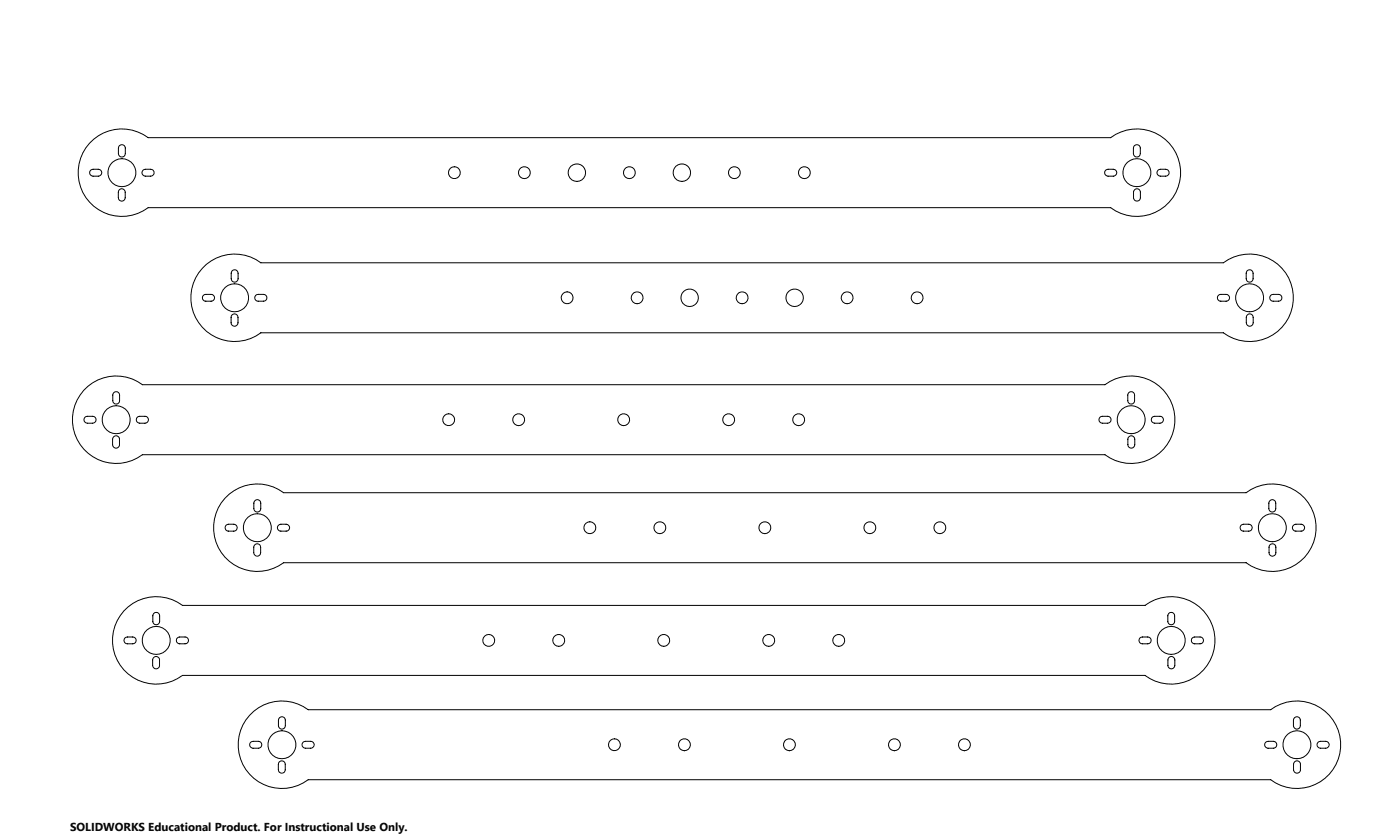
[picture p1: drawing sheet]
<svg xmlns="http://www.w3.org/2000/svg" width="508mm" height="305mm" viewBox="0 0 508 305" stroke-linecap="round" stroke-linejoin="round" font-family="sans-serif">
<defs><g id="words">
<text font-size="4.2" x="25.4" y="301.4">SOLIDWORKS Educational Product. For Instructional Use Only.</text>
</g></defs>
<g fill="none" stroke="#000" stroke-width=".36">
<path d="M32.5 52a15.9 15.9 0 0 1 21.3-2h349.2a15.9 15.9 0 0 1 21.3 2 15.9 15.9 0 0 1 0 21.3 15.9 15.9 0 0 1-21.3 2.1h-349.2a15.9 15.9 0 0 1-21.3-2.1 15.9 15.9 0 0 1 0-21.3zM43.3 52.8a1.28 1.28 0 0 1 1.4-.2 1.28 1.28 0 0 1 .8 1.1v2a1.25 1.25 0 0 1-1.3 1.3 1.25 1.25 0 0 1-1.2-1.3v-2zM411.6 52.8a1.28 1.28 0 0 1 1.4-.2 1.28 1.28 0 0 1 .8 1.1v2a1.25 1.25 0 0 1-1.3 1.3 1.25 1.25 0 0 1-1.2-1.3v-2zM32.9 61.8a4 4 0 0 1 3.3-.3 1.25 1.25 0 0 1 .7 1.4 1.25 1.25 0 0 1-1.2 1h-1.9a1.26 1.26 0 0 1-1.2-.8 1.26 1.26 0 0 1 .3-1.3zM43.3 68.9a1.26 1.26 0 0 1 1.4-.3 1.26 1.26 0 0 1 .7 1.1v2.1a1.25 1.25 0 0 1-1.2 1.2 1.25 1.25 0 0 1-1.3-1.2v-2.1zM51.9 61.8a4 4 0 0 1 3.3-.3 1.25 1.25 0 0 1 .7 1.4 1.25 1.25 0 0 1-1.2 1h-1.9a1.26 1.26 0 0 1-1.2-.8 1.26 1.26 0 0 1 .3-1.3zM401.2 61.8a4 4 0 0 1 3.3-.3 1.25 1.25 0 0 1 .7 1.4 1.25 1.25 0 0 1-1.2 1h-1.9a1.26 1.26 0 0 1-1.2-.8 1.26 1.26 0 0 1 .3-1.3zM411.7 68.9a1.23 1.23 0 0 1 1.3-.3 1.23 1.23 0 0 1 .8 1.1v2.1a1.25 1.25 0 0 1-1.2 1.2 1.25 1.25 0 0 1-1.3-1.2v-2.1zM420.2 61.8a4 4 0 0 1 3.3-.3 1.25 1.25 0 0 1 .7 1.4 1.25 1.25 0 0 1-1.2 1h-1.9a1.26 1.26 0 0 1-1.2-.8 1.26 1.26 0 0 1 .3-1.3zM73.4 97.4a15.9 15.9 0 0 1 21.3-2h349.2a15.9 15.9 0 0 1 21.3 2 15.9 15.9 0 0 1 0 21.3 15.9 15.9 0 0 1-21.3 2.1h-349.2a15.9 15.9 0 0 1-21.3-2.1 15.9 15.9 0 0 1 0-21.3zM84.2 98.2a1.26 1.26 0 0 1 1.4-.2 1.26 1.26 0 0 1 .8 1.1v2a1.25 1.25 0 0 1-1.3 1.3 1.25 1.25 0 0 1-1.2-1.3v-2zM452.5 98.2a1.26 1.26 0 0 1 1.4-.2 1.26 1.26 0 0 1 .8 1.1v2a1.25 1.25 0 0 1-1.3 1.3 1.25 1.25 0 0 1-1.2-1.3v-2z"/>
<path d="M73.8 107.2a4.1 4.1 0 0 1 3.3-.3 1.25 1.25 0 0 1 .7 1.4 1.25 1.25 0 0 1-1.2 1h-1.9a1.23 1.23 0 0 1-1.2-.8 1.23 1.23 0 0 1 .3-1.3zM84.2 114.3a1.26 1.26 0 0 1 1.4-.3 1.26 1.26 0 0 1 .8 1.1v2a1.25 1.25 0 0 1-1.3 1.3 1.25 1.25 0 0 1-1.2-1.3v-2zM92.8 107.2a3.9 3.9 0 0 1 3.7 0 1.23 1.23 0 0 1 .3 1.3 1.23 1.23 0 0 1-1.2 .8h-1.9a1.25 1.25 0 0 1-1.2-.8 1.25 1.25 0 0 1 .3-1.3zM442.1 107.2a4.1 4.1 0 0 1 3.3-.3 1.25 1.25 0 0 1 .7 1.4 1.25 1.25 0 0 1-1.2 1h-1.9a1.23 1.23 0 0 1-1.2-.8 1.23 1.23 0 0 1 .3-1.3zM452.6 114.3a1.23 1.23 0 0 1 1.4-.3 1.23 1.23 0 0 1 .7 1.1v2a1.25 1.25 0 0 1-1.2 1.3 1.25 1.25 0 0 1-1.3-1.3v-2zM461.1 107.2a3.9 3.9 0 0 1 3.7 0 1.23 1.23 0 0 1 .3 1.3 1.23 1.23 0 0 1-1.2 .8h-1.9a1.25 1.25 0 0 1-1.2-.8 1.25 1.25 0 0 1 .3-1.3zM30.4 141.6a15.9 15.9 0 0 1 21.3-2h349.2a15.9 15.9 0 0 1 21.3 2 15.9 15.9 0 0 1 0 21.4 15.9 15.9 0 0 1-21.3 2h-349.2a15.9 15.9 0 0 1-21.3-2 15.9 15.9 0 0 1 0-21.4zM30.8 151.4a4.1 4.1 0 0 1 3.3-.3 1.27 1.27 0 0 1 .7 1.4 1.27 1.27 0 0 1-1.2 1.1h-1.9a1.26 1.26 0 0 1-1.2-.8 1.26 1.26 0 0 1 .3-1.4zM41.2 158.5a1.23 1.23 0 0 1 1.4-.3 1.23 1.23 0 0 1 .8 1.2v2a1.25 1.25 0 0 1-1.3 1.2 1.25 1.25 0 0 1-1.2-1.2v-2zM41.3 142.5a1.23 1.23 0 0 1 1.3-.3 1.23 1.23 0 0 1 .8 1.2v2a1.23 1.23 0 0 1-1.2 1.2 1.23 1.23 0 0 1-1.3-1.2v-2zM49.8 151.4a3.8 3.8 0 0 1 3.7 0 1.28 1.28 0 0 1 .3 1.4 1.28 1.28 0 0 1-1.2 .8h-1.9a1.26 1.26 0 0 1-1.2-.8 1.26 1.26 0 0 1 .3-1.4zM399.1 151.4a4.1 4.1 0 0 1 3.3-.3 1.27 1.27 0 0 1 .7 1.4 1.27 1.27 0 0 1-1.2 1.1h-1.9a1.26 1.26 0 0 1-1.2-.8 1.26 1.26 0 0 1 .3-1.4z"/>
<path d="M409.6 142.5a1.23 1.23 0 0 1 1.3-.3 1.23 1.23 0 0 1 .8 1.2v2a1.23 1.23 0 0 1-1.2 1.2 1.23 1.23 0 0 1-1.3-1.2v-2zM409.6 158.5a1.26 1.26 0 0 1 1.4-.3 1.26 1.26 0 0 1 .8 1.2v2a1.25 1.25 0 0 1-1.3 1.2 1.25 1.25 0 0 1-1.2-1.2v-2zM418.1 151.4a3.8 3.8 0 0 1 3.7 0 1.28 1.28 0 0 1 .3 1.4 1.28 1.28 0 0 1-1.2 .8h-1.9a1.26 1.26 0 0 1-1.2-.8 1.26 1.26 0 0 1 .3-1.4zM81.6 180.8a15.9 15.9 0 0 1 21.3-2h349.3a15.9 15.9 0 0 1 21.2 2 15.9 15.9 0 0 1 0 21.4 15.9 15.9 0 0 1-21.2 2h-349.3a15.9 15.9 0 0 1-21.3-2 15.9 15.9 0 0 1 0-21.4zM82 190.6a3.7 3.7 0 0 1 3.3-.3 1.25 1.25 0 0 1 .8 1.4 1.25 1.25 0 0 1-1.3 1h-1.9a1.26 1.26 0 0 1-1.1-.7 1.26 1.26 0 0 1 .2-1.4zM92.5 197.7a1.26 1.26 0 0 1 1.3-.3 1.26 1.26 0 0 1 .8 1.1v2.1a1.25 1.25 0 0 1-1.3 1.2 1.25 1.25 0 0 1-1.2-1.2v-2.1zM92.5 181.7a1.23 1.23 0 0 1 1.4-.3 1.23 1.23 0 0 1 .7 1.2v2a1.25 1.25 0 0 1-1.2 1.2 1.25 1.25 0 0 1-1.3-1.2v-2zM101 190.6a3.5 3.5 0 0 1 3.7 0 1.23 1.23 0 0 1 .3 1.4 1.23 1.23 0 0 1-1.2 .7h-1.9a1.23 1.23 0 0 1-1.1-.7 1.23 1.23 0 0 1 .2-1.4zM450.3 190.6a3.7 3.7 0 0 1 3.3-.3 1.25 1.25 0 0 1 .8 1.4 1.25 1.25 0 0 1-1.3 1h-1.9a1.26 1.26 0 0 1-1.1-.7 1.26 1.26 0 0 1 .2-1.4zM460.8 181.7a1.23 1.23 0 0 1 1.4-.3 1.23 1.23 0 0 1 .7 1.2v2a1.25 1.25 0 0 1-1.2 1.2 1.25 1.25 0 0 1-1.3-1.2v-2zM460.8 197.7a1.26 1.26 0 0 1 1.4-.3 1.26 1.26 0 0 1 .8 1.1v2.1a1.24 1.24 0 0 1-1.3 1.2 1.24 1.24 0 0 1-1.2-1.2v-2.1zM469.3 190.6a3.5 3.5 0 0 1 3.7 0 1.23 1.23 0 0 1 .3 1.4 1.23 1.23 0 0 1-1.2 .7h-1.9a1.23 1.23 0 0 1-1.1-.7 1.23 1.23 0 0 1 .2-1.4z"/>
<path d="M44.9 221.7a15.9 15.9 0 0 1 21.3-2h349.3a15.9 15.9 0 0 1 21.2 2 15.9 15.9 0 0 1 0 21.4 15.9 15.9 0 0 1-21.2 2h-349.3a15.9 15.9 0 0 1-21.3-2 15.9 15.9 0 0 1 0-21.4zM45.3 231.5a3.9 3.9 0 0 1 3.7 0 1.23 1.23 0 0 1 .3 1.4 1.23 1.23 0 0 1-1.1 .7h-2a1.25 1.25 0 0 1-1.1-.7 1.25 1.25 0 0 1 .2-1.4zM55.8 238.6a1.23 1.23 0 0 1 1.3-.3 1.23 1.23 0 0 1 .8 1.2v1.9a1.25 1.25 0 0 1-1.3 1.3 1.25 1.25 0 0 1-1.2-1.3v-1.9zM55.8 222.6a1.23 1.23 0 0 1 1.4-.3 1.23 1.23 0 0 1 .7 1.1v2.1a1.23 1.23 0 0 1-1.2 1.2 1.23 1.23 0 0 1-1.2-1.2v-2.1zM64.3 231.5a3.8 3.8 0 0 1 3.8 0 1.25 1.25 0 0 1 .2 1.4 1.25 1.25 0 0 1-1.2 .7h-1.9a1.23 1.23 0 0 1-1.1-.7 1.23 1.23 0 0 1 .2-1.4zM413.6 231.5a3.9 3.9 0 0 1 3.7 0 1.23 1.23 0 0 1 .3 1.4 1.23 1.23 0 0 1-1.1 .7h-2a1.25 1.25 0 0 1-1.1-.7 1.25 1.25 0 0 1 .2-1.4zM424.1 222.6a1.23 1.23 0 0 1 1.4-.3 1.23 1.23 0 0 1 .7 1.1v2.1a1.23 1.23 0 0 1-1.2 1.2 1.23 1.23 0 0 1-1.2-1.2v-2.1zM424.1 238.6a1.26 1.26 0 0 1 1.4-.3 1.26 1.26 0 0 1 .8 1.2v1.9a1.25 1.25 0 0 1-1.3 1.3 1.25 1.25 0 0 1-1.2-1.3v-1.9zM432.6 231.5a3.8 3.8 0 0 1 3.8 0 1.25 1.25 0 0 1 .2 1.4 1.25 1.25 0 0 1-1.2 .7h-1.9a1.23 1.23 0 0 1-1.1-.7 1.23 1.23 0 0 1 .2-1.4zM90.6 259.6a15.8 15.8 0 0 1 21.2-2.1h349.3a15.9 15.9 0 0 1 21.2 2 15.9 15.9 0 0 1 0 21.4 15.9 15.9 0 0 1-21.2 2h-349.3a15.9 15.9 0 0 1-21.2-2 15.9 15.9 0 0 1 0-21.3zM90.9 269.3a4 4 0 0 1 3.3-.2 1.25 1.25 0 0 1 .8 1.4 1.25 1.25 0 0 1-1.2 1h-2a1.26 1.26 0 0 1-1.1-.8 1.26 1.26 0 0 1 .2-1.4zM101.4 276.4a1.26 1.26 0 0 1 1.3-.2 1.26 1.26 0 0 1 .8 1.1v2a1.25 1.25 0 0 1-1.2 1.3 1.25 1.25 0 0 1-1.3-1.3v-2z"/>
<path d="M101.4 260.4a1.26 1.26 0 0 1 1.4-.2 1.26 1.26 0 0 1 .7 1.1v2a1.25 1.25 0 0 1-1.2 1.3 1.25 1.25 0 0 1-1.3-1.3v-2zM110 269.3a4 4 0 0 1 3.2-.2 1.25 1.25 0 0 1 .8 1.4 1.25 1.25 0 0 1-1.3 1h-1.9a1.26 1.26 0 0 1-1.1-.8 1.26 1.26 0 0 1 .3-1.4zM459.2 269.3a4 4 0 0 1 3.3-.2 1.25 1.25 0 0 1 .8 1.4 1.25 1.25 0 0 1-1.2 1h-2a1.26 1.26 0 0 1-1.1-.8 1.26 1.26 0 0 1 .2-1.4zM469.7 260.4a1.26 1.26 0 0 1 1.4-.2 1.26 1.26 0 0 1 .7 1.1v2a1.25 1.25 0 0 1-1.2 1.3 1.25 1.25 0 0 1-1.3-1.3v-2zM469.8 276.4a1.23 1.23 0 0 1 1.3-.2 1.23 1.23 0 0 1 .8 1.1v2a1.25 1.25 0 0 1-1.3 1.3 1.25 1.25 0 0 1-1.2-1.3v-2zM478.3 269.3a4 4 0 0 1 3.2-.2 1.25 1.25 0 0 1 .8 1.4 1.25 1.25 0 0 1-1.3 1h-1.9a1.26 1.26 0 0 1-1.1-.8 1.26 1.26 0 0 1 .3-1.4z"/>
<circle cx="44.2" cy="62.7" r="5.1"/>
<circle cx="164.9" cy="62.7" r="2.15"/>
<circle cx="190.3" cy="62.7" r="2.15"/>
<circle cx="209.3" cy="62.7" r="3.2"/>
<circle cx="228.4" cy="62.7" r="2.15"/>
<circle cx="247.4" cy="62.7" r="3.2"/>
<circle cx="266.5" cy="62.7" r="2.15"/>
<circle cx="291.9" cy="62.7" r="2.15"/>
<circle cx="412.5" cy="62.7" r="5.1"/>
<circle cx="85.1" cy="108.1" r="5.1"/>
<circle cx="205.8" cy="108.1" r="2.15"/>
<circle cx="231.2" cy="108.1" r="2.15"/>
<circle cx="250.2" cy="108.1" r="3.2"/>
<circle cx="269.3" cy="108.1" r="2.15"/>
<circle cx="288.3" cy="108.1" r="3.2"/>
<circle cx="307.4" cy="108.1" r="2.15"/>
<circle cx="332.8" cy="108.1" r="2.15"/>
<circle cx="453.4" cy="108.1" r="5.1"/>
<circle cx="42.2" cy="152.3" r="5.1"/>
<circle cx="162.8" cy="152.3" r="2.16"/>
<circle cx="188.2" cy="152.3" r="2.16"/>
<circle cx="226.3" cy="152.3" r="2.16"/>
<circle cx="264.4" cy="152.3" r="2.16"/>
<circle cx="289.8" cy="152.3" r="2.16"/>
<circle cx="410.5" cy="152.3" r="5.1"/>
<circle cx="93.4" cy="191.5" r="5.1"/>
<circle cx="214" cy="191.5" r="2.16"/>
<circle cx="239.4" cy="191.5" r="2.16"/>
<circle cx="277.5" cy="191.5" r="2.16"/>
<circle cx="315.6" cy="191.5" r="2.16"/>
<circle cx="341" cy="191.5" r="2.16"/>
<circle cx="461.7" cy="191.5" r="5.1"/>
<circle cx="56.7" cy="232.4" r="5.1"/>
<circle cx="177.3" cy="232.4" r="2.16"/>
<circle cx="202.7" cy="232.4" r="2.16"/>
<circle cx="240.8" cy="232.4" r="2.16"/>
<circle cx="278.9" cy="232.4" r="2.16"/>
<circle cx="304.3" cy="232.4" r="2.16"/>
<circle cx="425" cy="232.4" r="5.1"/>
<circle cx="102.3" cy="270.2" r="5.1"/>
<circle cx="222.9" cy="270.2" r="2.15"/>
<circle cx="248.3" cy="270.2" r="2.17"/>
<circle cx="286.4" cy="270.2" r="2.17"/>
<circle cx="324.5" cy="270.2" r="2.17"/>
<circle cx="349.9" cy="270.2" r="2.17"/>
<circle cx="470.6" cy="270.2" r="5.1"/>
</g>
<use href="#words"/>
</svg>
